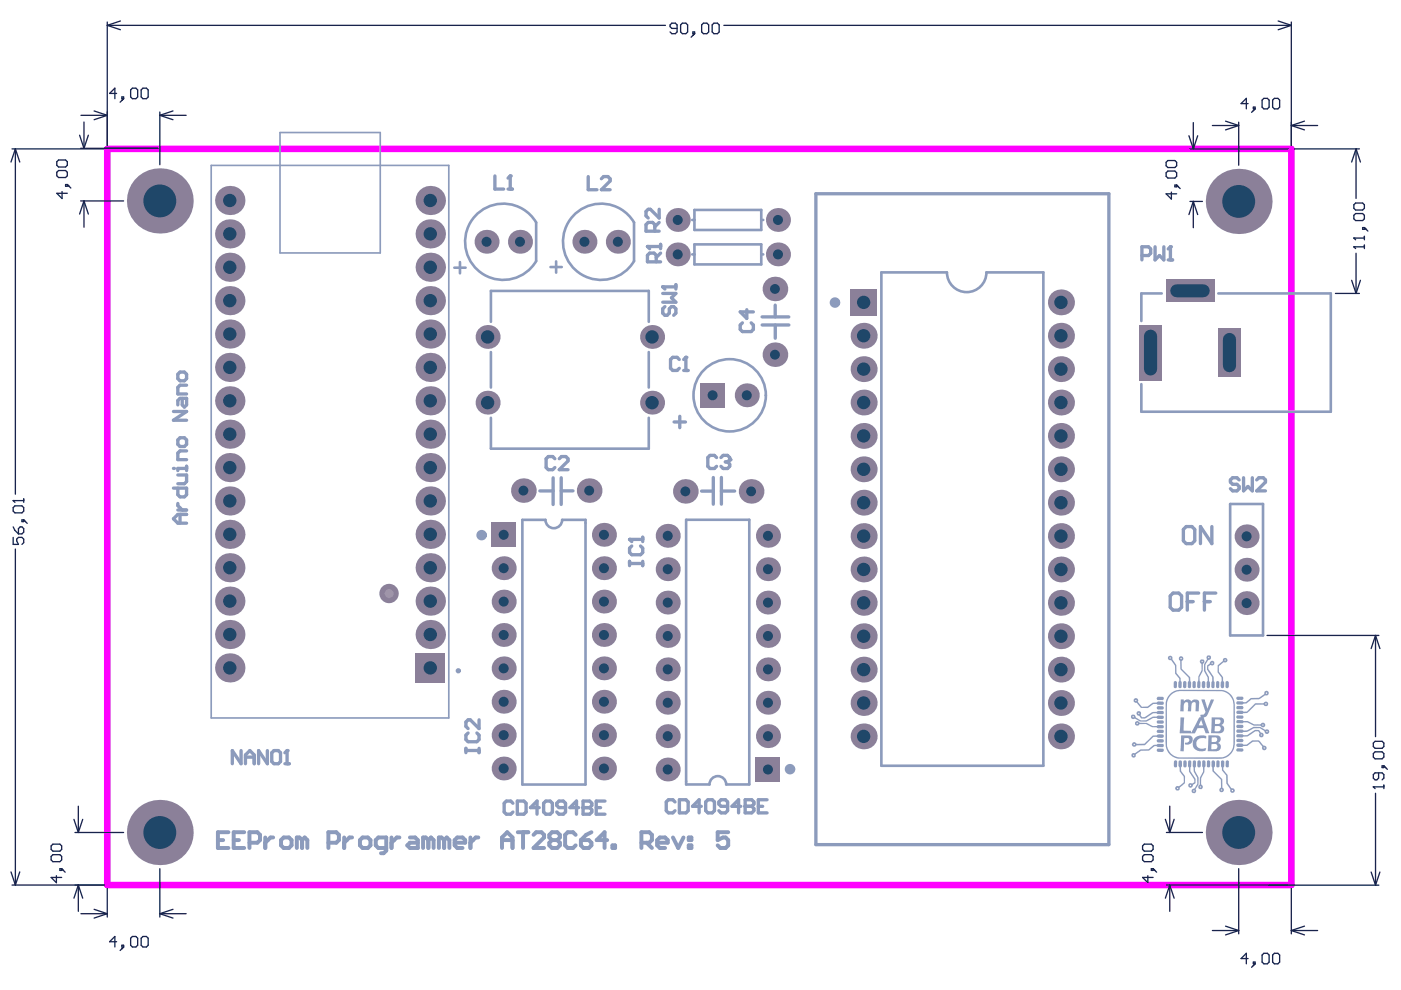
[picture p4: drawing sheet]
<svg xmlns="http://www.w3.org/2000/svg" width="297mm" height="210mm" viewBox="0 0 297 210" stroke-linecap="round" stroke-linejoin="round" font-family="sans-serif">
<g fill="#8b8099">
<circle cx="82.5" cy="125.8" r="2.05"/>
<circle cx="33.9" cy="176.5" r="6.9"/>
</g>
<circle cx="33.9" cy="176.5" r="3.5" fill="#1f4769"/>
<circle cx="48.7" cy="141.6" r="3.1" fill="#8b8099"/>
<circle cx="48.7" cy="141.6" r="1.42" fill="#1f4769"/>
<circle cx="48.7" cy="134.5" r="3.1" fill="#8b8099"/>
<circle cx="48.7" cy="134.5" r="1.42" fill="#1f4769"/>
<circle cx="48.7" cy="127.5" r="3.1" fill="#8b8099"/>
<circle cx="48.7" cy="127.5" r="1.42" fill="#1f4769"/>
<circle cx="48.7" cy="120.4" r="3.1" fill="#8b8099"/>
<circle cx="48.7" cy="120.4" r="1.42" fill="#1f4769"/>
<circle cx="48.7" cy="113.3" r="3.1" fill="#8b8099"/>
<circle cx="48.7" cy="113.3" r="1.42" fill="#1f4769"/>
<circle cx="91.2" cy="134.5" r="3.1" fill="#8b8099"/>
<circle cx="91.2" cy="134.5" r="1.42" fill="#1f4769"/>
<circle cx="91.2" cy="120.4" r="3.1" fill="#8b8099"/>
<circle cx="91.2" cy="120.4" r="1.42" fill="#1f4769"/>
<circle cx="91.2" cy="127.5" r="3.1" fill="#8b8099"/>
<circle cx="91.2" cy="127.5" r="1.42" fill="#1f4769"/>
<path d="M88.1 138.5h6.2v6.2h-6.2z" fill-rule="evenodd" fill="#8b8099"/>
<circle cx="91.2" cy="141.6" r="1.42" fill="#1f4769"/>
<circle cx="91.2" cy="113.3" r="3.1" fill="#8b8099"/>
<circle cx="91.2" cy="113.3" r="1.42" fill="#1f4769"/>
<circle cx="106.8" cy="134.6" r="2.54" fill="#8b8099"/>
<circle cx="106.8" cy="134.6" r="1.06" fill="#1f4769"/>
<circle cx="106.8" cy="141.7" r="2.54" fill="#8b8099"/>
<circle cx="106.8" cy="141.7" r="1.06" fill="#1f4769"/>
<circle cx="106.8" cy="148.8" r="2.54" fill="#8b8099"/>
<circle cx="106.8" cy="148.8" r="1.06" fill="#1f4769"/>
<circle cx="106.8" cy="155.9" r="2.54" fill="#8b8099"/>
<circle cx="106.8" cy="155.9" r="1.06" fill="#1f4769"/>
<circle cx="106.8" cy="120.5" r="2.54" fill="#8b8099"/>
<circle cx="106.8" cy="120.5" r="1.06" fill="#1f4769"/>
<circle cx="106.8" cy="127.5" r="2.54" fill="#8b8099"/>
<circle cx="106.8" cy="127.5" r="1.06" fill="#1f4769"/>
<circle cx="106.8" cy="162.9" r="2.54" fill="#8b8099"/>
<circle cx="106.8" cy="162.9" r="1.06" fill="#1f4769"/>
<path d="M104.2 110.8h5.1v5.1h-5.1z" fill-rule="evenodd" fill="#8b8099"/>
<circle cx="106.8" cy="113.4" r="1.06" fill="#1f4769"/>
<circle cx="128" cy="148.8" r="2.54" fill="#8b8099"/>
<circle cx="128" cy="148.8" r="1.06" fill="#1f4769"/>
<circle cx="128" cy="141.7" r="2.54" fill="#8b8099"/>
<circle cx="128" cy="141.7" r="1.06" fill="#1f4769"/>
<circle cx="128" cy="134.6" r="2.54" fill="#8b8099"/>
<circle cx="128" cy="134.6" r="1.06" fill="#1f4769"/>
<circle cx="128" cy="127.5" r="2.54" fill="#8b8099"/>
<circle cx="128" cy="127.5" r="1.06" fill="#1f4769"/>
<circle cx="128" cy="155.9" r="2.54" fill="#8b8099"/>
<circle cx="128" cy="155.9" r="1.06" fill="#1f4769"/>
<circle cx="128" cy="162.9" r="2.54" fill="#8b8099"/>
<circle cx="128" cy="162.9" r="1.06" fill="#1f4769"/>
<circle cx="128" cy="120.5" r="2.54" fill="#8b8099"/>
<circle cx="128" cy="120.5" r="1.06" fill="#1f4769"/>
<circle cx="128" cy="113.4" r="2.54" fill="#8b8099"/>
<circle cx="128" cy="113.4" r="1.06" fill="#1f4769"/>
<circle cx="141.6" cy="141.9" r="2.54" fill="#8b8099"/>
<circle cx="141.6" cy="141.9" r="1.06" fill="#1f4769"/>
<circle cx="141.6" cy="163.2" r="2.54" fill="#8b8099"/>
<circle cx="141.6" cy="163.2" r="1.06" fill="#1f4769"/>
<circle cx="141.6" cy="156.1" r="2.54" fill="#8b8099"/>
<circle cx="141.6" cy="156.1" r="1.06" fill="#1f4769"/>
<circle cx="141.6" cy="149" r="2.54" fill="#8b8099"/>
<circle cx="141.6" cy="149" r="1.06" fill="#1f4769"/>
<circle cx="33.9" cy="42.6" r="6.9" fill="#8b8099"/>
<circle cx="33.9" cy="42.6" r="3.5" fill="#1f4769"/>
<circle cx="48.7" cy="106.2" r="3.1" fill="#8b8099"/>
<circle cx="48.7" cy="106.2" r="1.42" fill="#1f4769"/>
<circle cx="48.7" cy="99.1" r="3.1" fill="#8b8099"/>
<circle cx="48.7" cy="99.1" r="1.42" fill="#1f4769"/>
<circle cx="48.7" cy="92.1" r="3.1" fill="#8b8099"/>
<circle cx="48.7" cy="92.1" r="1.42" fill="#1f4769"/>
<circle cx="48.7" cy="42.5" r="3.1" fill="#8b8099"/>
<circle cx="48.7" cy="42.5" r="1.42" fill="#1f4769"/>
<circle cx="48.7" cy="56.7" r="3.1" fill="#8b8099"/>
<circle cx="48.7" cy="56.7" r="1.42" fill="#1f4769"/>
<circle cx="48.7" cy="63.7" r="3.1" fill="#8b8099"/>
<circle cx="48.7" cy="63.7" r="1.42" fill="#1f4769"/>
<circle cx="48.7" cy="70.8" r="3.1" fill="#8b8099"/>
<circle cx="48.7" cy="70.8" r="1.42" fill="#1f4769"/>
<circle cx="48.7" cy="77.9" r="3.1" fill="#8b8099"/>
<circle cx="48.7" cy="77.9" r="1.42" fill="#1f4769"/>
<circle cx="48.7" cy="85" r="3.1" fill="#8b8099"/>
<circle cx="48.7" cy="85" r="1.42" fill="#1f4769"/>
<circle cx="48.7" cy="49.6" r="3.1" fill="#8b8099"/>
<circle cx="48.7" cy="49.6" r="1.42" fill="#1f4769"/>
<circle cx="91.2" cy="106.2" r="3.1" fill="#8b8099"/>
<circle cx="91.2" cy="106.2" r="1.42" fill="#1f4769"/>
<circle cx="91.2" cy="99.1" r="3.1" fill="#8b8099"/>
<circle cx="91.2" cy="99.1" r="1.42" fill="#1f4769"/>
<circle cx="91.2" cy="92.1" r="3.1" fill="#8b8099"/>
<circle cx="91.2" cy="92.1" r="1.42" fill="#1f4769"/>
<circle cx="91.2" cy="49.6" r="3.1" fill="#8b8099"/>
<circle cx="91.2" cy="49.6" r="1.42" fill="#1f4769"/>
<circle cx="91.2" cy="42.5" r="3.1" fill="#8b8099"/>
<circle cx="91.2" cy="42.5" r="1.42" fill="#1f4769"/>
<circle cx="91.2" cy="77.9" r="3.1" fill="#8b8099"/>
<circle cx="91.2" cy="77.9" r="1.42" fill="#1f4769"/>
<circle cx="91.2" cy="70.8" r="3.1" fill="#8b8099"/>
<circle cx="91.2" cy="70.8" r="1.42" fill="#1f4769"/>
<circle cx="91.2" cy="63.7" r="3.1" fill="#8b8099"/>
<circle cx="91.2" cy="63.7" r="1.42" fill="#1f4769"/>
<circle cx="91.2" cy="56.7" r="3.1" fill="#8b8099"/>
<circle cx="91.2" cy="56.7" r="1.42" fill="#1f4769"/>
<circle cx="91.2" cy="85" r="3.1" fill="#8b8099"/>
<circle cx="91.2" cy="85" r="1.42" fill="#1f4769"/>
<circle cx="103.2" cy="51.3" r="2.54" fill="#8b8099"/>
<circle cx="103.2" cy="51.3" r="1.06" fill="#1f4769"/>
<circle cx="103.4" cy="71.4" r="2.54" fill="#8b8099"/>
<circle cx="103.4" cy="71.4" r="1.42" fill="#1f4769"/>
<circle cx="103.4" cy="85.4" r="2.54" fill="#8b8099"/>
<circle cx="103.4" cy="85.4" r="1.42" fill="#1f4769"/>
<circle cx="110.2" cy="51.3" r="2.54" fill="#8b8099"/>
<circle cx="110.2" cy="51.3" r="1.06" fill="#1f4769"/>
<circle cx="111" cy="104" r="2.61" fill="#8b8099"/>
<circle cx="111" cy="104" r="1.05" fill="#1f4769"/>
<circle cx="123.9" cy="51.3" r="2.54" fill="#8b8099"/>
<circle cx="123.9" cy="51.3" r="1.06" fill="#1f4769"/>
<circle cx="124.9" cy="104" r="2.61" fill="#8b8099"/>
<circle cx="124.9" cy="104" r="1.05" fill="#1f4769"/>
<circle cx="131" cy="51.3" r="2.54" fill="#8b8099"/>
<circle cx="131" cy="51.3" r="1.06" fill="#1f4769"/>
<circle cx="138.3" cy="71.4" r="2.54" fill="#8b8099"/>
<circle cx="138.3" cy="71.4" r="1.42" fill="#1f4769"/>
<circle cx="138.3" cy="85.4" r="2.54" fill="#8b8099"/>
<circle cx="138.3" cy="85.4" r="1.42" fill="#1f4769"/>
<circle cx="141.6" cy="120.7" r="2.54" fill="#8b8099"/>
<circle cx="141.6" cy="120.7" r="1.06" fill="#1f4769"/>
<circle cx="141.6" cy="127.8" r="2.54" fill="#8b8099"/>
<circle cx="141.6" cy="127.8" r="1.06" fill="#1f4769"/>
<circle cx="141.6" cy="134.8" r="2.54" fill="#8b8099"/>
<circle cx="141.6" cy="134.8" r="1.06" fill="#1f4769"/>
<circle cx="141.6" cy="113.6" r="2.54" fill="#8b8099"/>
<circle cx="141.6" cy="113.6" r="1.06" fill="#1f4769"/>
<path d="M160.3 160.6h5.1v5.1h-5.1z" fill-rule="evenodd" fill="#8b8099"/>
<circle cx="162.8" cy="163.2" r="1.06" fill="#1f4769"/>
<circle cx="162.8" cy="127.8" r="2.54" fill="#8b8099"/>
<circle cx="162.8" cy="127.8" r="1.06" fill="#1f4769"/>
<circle cx="162.8" cy="120.7" r="2.54" fill="#8b8099"/>
<circle cx="162.8" cy="120.7" r="1.06" fill="#1f4769"/>
<circle cx="162.8" cy="156.1" r="2.54" fill="#8b8099"/>
<circle cx="162.8" cy="156.1" r="1.06" fill="#1f4769"/>
<circle cx="162.8" cy="134.8" r="2.54" fill="#8b8099"/>
<circle cx="162.8" cy="134.8" r="1.06" fill="#1f4769"/>
<circle cx="162.8" cy="141.9" r="2.54" fill="#8b8099"/>
<circle cx="162.8" cy="141.9" r="1.06" fill="#1f4769"/>
<circle cx="162.8" cy="149" r="2.54" fill="#8b8099"/>
<circle cx="162.8" cy="149" r="1.06" fill="#1f4769"/>
<circle cx="162.8" cy="113.6" r="2.54" fill="#8b8099"/>
<circle cx="162.8" cy="113.6" r="1.06" fill="#1f4769"/>
<circle cx="183.1" cy="120.7" r="2.75" fill="#8b8099"/>
<circle cx="183.1" cy="120.7" r="1.42" fill="#1f4769"/>
<circle cx="183.1" cy="127.8" r="2.75" fill="#8b8099"/>
<circle cx="183.1" cy="127.8" r="1.42" fill="#1f4769"/>
<circle cx="183.1" cy="142" r="2.75" fill="#8b8099"/>
<circle cx="183.1" cy="142" r="1.42" fill="#1f4769"/>
<circle cx="183.1" cy="134.9" r="2.75" fill="#8b8099"/>
<circle cx="183.1" cy="134.9" r="1.42" fill="#1f4769"/>
<circle cx="183.1" cy="149.1" r="2.75" fill="#8b8099"/>
<circle cx="183.1" cy="149.1" r="1.42" fill="#1f4769"/>
<circle cx="183.1" cy="156.1" r="2.75" fill="#8b8099"/>
<circle cx="183.1" cy="156.1" r="1.42" fill="#1f4769"/>
<circle cx="183.1" cy="113.7" r="2.75" fill="#8b8099"/>
<circle cx="183.1" cy="113.7" r="1.42" fill="#1f4769"/>
<circle cx="224.9" cy="156.1" r="2.75" fill="#8b8099"/>
<circle cx="224.9" cy="156.1" r="1.42" fill="#1f4769"/>
<circle cx="224.9" cy="149.1" r="2.75" fill="#8b8099"/>
<circle cx="224.9" cy="149.1" r="1.42" fill="#1f4769"/>
<circle cx="224.9" cy="142" r="2.75" fill="#8b8099"/>
<circle cx="224.9" cy="142" r="1.42" fill="#1f4769"/>
<circle cx="224.9" cy="134.9" r="2.75" fill="#8b8099"/>
<circle cx="224.9" cy="134.9" r="1.42" fill="#1f4769"/>
<circle cx="224.9" cy="127.8" r="2.75" fill="#8b8099"/>
<circle cx="224.9" cy="127.8" r="1.42" fill="#1f4769"/>
<circle cx="224.9" cy="120.7" r="2.75" fill="#8b8099"/>
<circle cx="224.9" cy="120.7" r="1.42" fill="#1f4769"/>
<circle cx="224.9" cy="113.7" r="2.75" fill="#8b8099"/>
<circle cx="224.9" cy="113.7" r="1.42" fill="#1f4769"/>
<circle cx="262.6" cy="176.5" r="6.9" fill="#8b8099"/>
<circle cx="262.6" cy="176.5" r="3.5" fill="#1f4769"/>
<circle cx="264.3" cy="113.7" r="2.54" fill="#8b8099"/>
<circle cx="264.3" cy="113.7" r="1.06" fill="#1f4769"/>
<circle cx="264.3" cy="127.9" r="2.54" fill="#8b8099"/>
<circle cx="264.3" cy="127.9" r="1.06" fill="#1f4769"/>
<circle cx="264.3" cy="120.8" r="2.54" fill="#8b8099"/>
<circle cx="264.3" cy="120.8" r="1.06" fill="#1f4769"/>
<circle cx="143.7" cy="53.9" r="2.54" fill="#8b8099"/>
<circle cx="143.7" cy="53.9" r="1.06" fill="#1f4769"/>
<circle cx="143.7" cy="46.6" r="2.54" fill="#8b8099"/>
<circle cx="143.7" cy="46.6" r="1.06" fill="#1f4769"/>
<circle cx="145.3" cy="104.2" r="2.61" fill="#8b8099"/>
<circle cx="145.3" cy="104.2" r="1.05" fill="#1f4769"/>
<path d="M148.5 81.3h5.1v5.1h-5.1z" fill-rule="evenodd" fill="#8b8099"/>
<circle cx="151.1" cy="83.8" r="1.06" fill="#1f4769"/>
<circle cx="158.3" cy="83.8" r="2.54" fill="#8b8099"/>
<circle cx="158.3" cy="83.8" r="1.06" fill="#1f4769"/>
<circle cx="159.3" cy="104.2" r="2.61" fill="#8b8099"/>
<circle cx="159.3" cy="104.2" r="1.05" fill="#1f4769"/>
<circle cx="164.3" cy="75.2" r="2.61" fill="#8b8099"/>
<circle cx="164.3" cy="75.2" r="1.05" fill="#1f4769"/>
<circle cx="164.3" cy="61.3" r="2.61" fill="#8b8099"/>
<circle cx="164.3" cy="61.3" r="1.05" fill="#1f4769"/>
<circle cx="164.9" cy="53.9" r="2.54" fill="#8b8099"/>
<circle cx="164.9" cy="53.9" r="1.06" fill="#1f4769"/>
<circle cx="164.9" cy="46.6" r="2.54" fill="#8b8099"/>
<circle cx="164.9" cy="46.6" r="1.06" fill="#1f4769"/>
<circle cx="183.1" cy="106.6" r="2.75" fill="#8b8099"/>
<circle cx="183.1" cy="106.6" r="1.42" fill="#1f4769"/>
<path d="M180.3 61.3h5.6v5.6h-5.6z" fill-rule="evenodd" fill="#8b8099"/>
<circle cx="183.1" cy="64.1" r="1.42" fill="#1f4769"/>
<circle cx="183.1" cy="78.3" r="2.75" fill="#8b8099"/>
<circle cx="183.1" cy="78.3" r="1.42" fill="#1f4769"/>
<circle cx="183.1" cy="85.3" r="2.75" fill="#8b8099"/>
<circle cx="183.1" cy="85.3" r="1.42" fill="#1f4769"/>
<circle cx="183.1" cy="92.4" r="2.75" fill="#8b8099"/>
<circle cx="183.1" cy="92.4" r="1.42" fill="#1f4769"/>
<circle cx="183.1" cy="71.2" r="2.75" fill="#8b8099"/>
<circle cx="183.1" cy="71.2" r="1.42" fill="#1f4769"/>
<circle cx="183.1" cy="99.5" r="2.75" fill="#8b8099"/>
<circle cx="183.1" cy="99.5" r="1.42" fill="#1f4769"/>
<circle cx="224.9" cy="106.6" r="2.75" fill="#8b8099"/>
<circle cx="224.9" cy="106.6" r="1.42" fill="#1f4769"/>
<circle cx="224.9" cy="92.4" r="2.75" fill="#8b8099"/>
<circle cx="224.9" cy="92.4" r="1.42" fill="#1f4769"/>
<circle cx="224.9" cy="99.5" r="2.75" fill="#8b8099"/>
<circle cx="224.9" cy="99.5" r="1.42" fill="#1f4769"/>
<circle cx="224.9" cy="64.1" r="2.75" fill="#8b8099"/>
<circle cx="224.9" cy="64.1" r="1.42" fill="#1f4769"/>
<circle cx="224.9" cy="85.3" r="2.75" fill="#8b8099"/>
<circle cx="224.9" cy="85.3" r="1.42" fill="#1f4769"/>
<circle cx="224.9" cy="78.3" r="2.75" fill="#8b8099"/>
<circle cx="224.9" cy="78.3" r="1.42" fill="#1f4769"/>
<circle cx="224.9" cy="71.2" r="2.75" fill="#8b8099"/>
<circle cx="224.9" cy="71.2" r="1.42" fill="#1f4769"/>
<path d="M241.6 68.9h4.7v11.7h-4.7z" fill-rule="evenodd" fill="#8b8099"/>
<path d="M243.9 71.3v6.9" fill="none" stroke="#1f4769" stroke-width="2.8"/>
<path d="M247.1 59.3h10.4v4.7h-10.4z" fill-rule="evenodd" fill="#8b8099"/>
<path d="M249.5 61.7h5.6" fill="none" stroke="#1f4769" stroke-width="2.8"/>
<path d="M258.3 69.6h4.8v10.3h-4.8z" fill-rule="evenodd" fill="#8b8099"/>
<path d="M260.7 72v5.5" fill="none" stroke="#1f4769" stroke-width="2.8"/>
<circle cx="262.6" cy="42.7" r="6.9" fill="#8b8099"/>
<circle cx="262.6" cy="42.7" r="3.5" fill="#1f4769"/>
<path d="M22.7 31.6h251.1v156.1h-251.1z" fill="none" stroke="#f0f" stroke-width="1.4"/>
<circle cx="82.5" cy="125.8" r=".99" fill="#a6968d"/>
<g fill="none" stroke="#18234c" stroke-width=".28">
<path d="M22.7 4.7v26.2M22.7 5.4l2.8 .9M22.7 5.4h118.4M24.7 19.8h-1.5l1.2-1.1v2.2M25.5 4.4l-2.8 1M27.7 19.1l.4-.4h.7l.4 .4v1.5l-.4 .3h-.7l-.4-.3zM29.9 19.1l.4-.4h.7l.4 .4v1.5l-.4 .3h-.7l-.4-.3zM143.6 6h-1.2l-.3-.3v-.4l.3-.4h.8l.4 .4v1.5l-.4 .3h-.8l-.3-.3M144.7 4.9h.7l.4 .4v1.5l-.4 .3h-.7l-.4-.3v-1.5zM146.9 6.8h.4v.3h-.4zM147.3 7.1l-.8 .8M148.8 5.3l.3-.4h.8l.4 .4v1.5l-.4 .3h-.8l-.3-.3z"/>
<path d="M151 5.3l.4-.4h.7l.4 .4v1.5l-.4 .3h-.7l-.4-.3zM153.5 5.4h120.3M271 4.4l2.8 1M273.8 4.7v26.2M273.8 5.4l-2.8 .9M2.6 31.6h19.4M3.3 31.6l.9 2.8M3.3 31.6l-1 2.8M3.3 31.6v73.2M12 34.3l.4-.4h1.5l.4 .4v.7l-.4 .4h-1.5l-.4-.4zM12 36.5l.4-.3h1.5l.4 .3v.8l-.4 .3h-1.5l-.4-.3zM13.9 39.1h.4v.4h-.4z"/>
<path d="M14.3 39.1l.7 .8M16.9 28.7l.9 2.7M17.1 31.4h16.4M17.2 24.5h5.5M17.8 25.9v5.5M18.7 28.7l-.9 2.7M20 23.5l2.7 1M22.7 24.5l-2.7 .9M25.8 20.6h.4v.3h-.4zM26.2 20.9l-.7 .8M33.9 23.7v11.2M33.9 24.5l2.8 .9"/>
<path d="M33.9 24.5h5.6M36.7 23.5l-2.8 1M247.2 34.4l.4-.4h1.5l.4 .4v.8l-.4 .3h-1.5l-.4-.3zM247.2 36.6l.4-.3h1.5l.4 .3v.8l-.4 .4h-1.5l-.4-.4zM249.1 39.2h.4v.4h-.4zM249.5 39.2l.7 .8M252.1 28.8l.9 2.8M252.3 31.6h20.8M253 26v5.6M253.9 28.8l-.9 2.8M257 26.6h5.6M259.8 25.7l2.8 .9"/>
<path d="M262.6 25.9v9.1M262.6 26.6l-2.8 .9M264.6 22h-1.5l1.1-1.1v2.2M265.7 22.7h.4v.4h-.4zM266.1 23.1l-.7 .7M268 20.9h.7l.4 .3v1.5l-.4 .4h-.7l-.4-.4v-1.5zM269.8 21.2l.4-.3h.7l.4 .3v1.5l-.4 .4h-.7l-.4-.4zM273.8 26.6l2.8 .9M273.8 26.6h5.6M274.5 31.6h13.7M276.6 25.7l-2.8 .9M287.5 31.6l.9 2.8"/>
<path d="M287.5 31.6l-.9 2.8M287.5 31.6v10.5M13.2 40.6v1.5l-1.2-1.1h2.3M17.1 42.6h9.1M17.8 42.6l.9 2.8M17.8 42.6l-.9 2.8M17.8 42.6v5.6M248.4 40.7v1.5l-1.2-1.1h2.3M252.3 42.7h2.6M253 42.7l.9 2.8M253 42.7l-.9 2.8M253 42.7v5.6"/>
<path d="M286.6 59.4l.9 2.8M287 52.3h.1M287 50.5h.1M287 43.4l.4-.4h1.5l.4 .4v.8l-.4 .3h-1.5l-.4-.3zM287 45.6l.4-.3h1.5l.4 .3v.8l-.4 .4h-1.5l-.4-.4zM287 52.3h2.3M287 52.3l.4 .4M287 50.5h2.3M287 50.5l.4 .3M287.5 53.7v8.5M288.4 59.4l-.9 2.8M288.9 48.2h.4v.4h-.4z"/>
<path d="M289.3 50.1v.7M289.3 52v.7M289.3 48.2l.7 .8M283.1 62.2h5.1M2.8 106.1h.1M2.8 107.6l.4-.3h1.5l.3 .3v.8l-.3 .3h-1.5l-.4-.3zM2.8 113.9v1.5h1.1l-.4-.7v-.4l.4-.4h.8l.3 .4v.8l-.3 .3M2.8 111.7l.4 .8 .7 .7M2.8 106.1h2.2M2.8 106.1l.4 .4M3.3 116.4v71.3M3.9 112.1l.4-.4h.4l.3 .4v.7l-.3 .4h-.8z"/>
<path d="M4.7 110.2h.3v.4h-.3zM5 105.8v.7M5 110.2l.8 .8M268.6 134.7h23.7M291.6 134.7l1 2.8M291.6 134.7l-.9 2.8M291.6 134.7v21.5M291.2 159.8l.3-.4h1.5l.4 .4v.7l-.4 .4h-1.5l-.3-.4zM291.5 157.2h1.5l.4 .3v.8l-.4 .4h-1.5l-.3-.4v-.8zM10.8 179.4l.4-.4h1.5l.4 .4v.7l-.4 .4h-1.5l-.4-.4zM15.7 173.7l.9 2.8M15.9 176.5h10.3"/>
<path d="M16.6 170.9v5.6M17.5 173.7l-.9 2.8M242.6 179h1.5l.4 .3v.8l-.4 .4h-1.5l-.4-.4v-.8zM247.1 173.7l.9 2.8M247.3 176.5h7.6M248 170.9v5.6M248.9 173.7l-.9 2.8M291.2 166.8h.1M291.2 166.8h2.2M291.2 166.8l.3 .4M291.6 168.2v19.5M292.3 163.9v1.1l-.4 .3h-.4l-.3-.3v-.8l.3-.3h1.5l.4 .3v.8l-.4 .3"/>
<path d="M293 162.4h.4v.3h-.4zM293.4 166.5v.7M293.4 162.4l.7 .7M2.3 184.9l1 2.8M2.6 187.7h19.4M4.2 184.9l-.9 2.8M10.8 181.6l.4-.4h1.5l.4 .4v.7l-.4 .4h-1.5l-.4-.4zM12 185.7v1.5l-1.2-1.2h2.3M12.7 184.2h.4v.4h-.4zM13.1 184.2l.7 .7M16.6 187.7l.9 2.7M16.6 187.7l-.9 2.7"/>
<path d="M16.6 187.7v5.5M17.2 193.7h5.5M20 192.8l2.7 .9M22.7 193.7l-2.7 1M22.7 188.4v6M24.7 199.7h-1.5l1.2-1.1v2.2M27.7 198.9l.4-.3h.7l.4 .3v1.5l-.4 .4h-.7l-.4-.4zM29.9 198.9l.4-.3h.7l.4 .3v1.5l-.4 .4h-.7l-.4-.4zM33.9 193.7l2.8 1M33.9 193.7h5.6M33.9 184.2v10.2M36.7 192.8l-2.8 .9"/>
<path d="M242.6 181.2h1.5l.4 .4v.7l-.4 .4h-1.5l-.4-.4v-.7zM243.4 185.7v1.4l-1.2-1.1h2.3M244.1 184.2h.4v.3h-.4zM244.5 184.2l.7 .7M247.3 187.7h25.8M248 187.7l.9 2.7M248 187.7l-.9 2.7M248 187.7v5.5M257 197.3h5.6M259.8 196.4l2.8 .9M262.6 197.3l-2.8 .9M262.6 184.2v13.8"/>
<path d="M269 187.7h23.3M273.8 197.3l2.8 .9M273.8 197.3h5.6M273.8 188.4v9.6M276.6 196.4l-2.8 .9M290.7 184.9l.9 2.8M292.6 184.9l-1 2.8M25.8 200.4h.4v.4h-.4zM26.2 200.8l-.7 .7M264.6 203.2h-1.5l1.1-1.1v2.3M265.7 204h.4v.4h-.4zM266.1 204.4l-.7 .7"/>
<path d="M268 202.1h.7l.4 .4v1.5l-.4 .4h-.7l-.4-.4v-1.5zM269.8 202.5l.4-.4h.7l.4 .4v1.5l-.4 .4h-.7l-.4-.4z"/>
</g>
<g fill="#8c9bbc">
<path d="M259.8 144.6l.1-.1a.45 .45 0 0 1 .6 .1 .45 .45 0 0 1 0 .5v.4a.37 .37 0 0 1-.3 .4 .37 .37 0 0 1-.4-.4z"/>
<path d="M262.1 156.8l.3-.1h.7a.37 .37 0 0 1 .5 .2 .37 .37 0 0 1-.3 .5l-1-.1-.2-.2z"/>
<path d="M250.4 155.9h2a1.07 1.07 0 0 1 .3 1.5 1.07 1.07 0 0 1-1.4 .4l-.1-.2a.91 .91 0 0 0 .9-.9l-.2-.2-.8 .1-.1 2.6-.7 .1z"/>
<path d="M262.1 158.8l.3-.1h1a.36 .36 0 0 1 .2 .5 .36 .36 0 0 1-.4 .2l-.9-.1-.2-.2z"/>
<path d="M257.9 161.4l.3-.2 .4 .2v1.1l-.2 .2-.5-.1z"/>
<path d="M245.4 152.8l1.1-.1 .2 .1v.5l-.3 .1h-.9l-.3-.3z"/>
<path d="M250.4 148.3h.6v.3a.95 .95 0 0 1 1.5 0l.7-.3h.6a.73 .73 0 0 1 .4 1l-.1 1.5h-.6v-1.6l-.2-.3a.68 .68 0 0 0-.7 .8l-.1 1.1h-.6v-1.7a.61 .61 0 0 0-.7 0 .61 .61 0 0 0-.2 .7v1h-.8z"/>
<path d="M245.4 158.8l1.2-.1 .1 .5-.3 .2h-.9l-.2-.3z"/>
<path d="M251 161.3h.5l.1 1.2a.39 .39 0 0 1-.5 .2 .39 .39 0 0 1-.2-.6z"/>
<path d="M254 161.3l.3-.1 .2 .2 .1 1.1-.1 .2-.6-.1a1.47 1.47 0 0 1 .1-1.3z"/>
<path d="M262.1 149.8l.3-.1h.8a.36 .36 0 0 1 .4 .3 .36 .36 0 0 1-.3 .4h-1l-.2-.2z"/>
<path d="M256 161.3l.2-.1 .4 .3v1l-.2 .2h-.4l-.1-.2z"/>
<path d="M262.3 151.7h1.2l.1 .2v.3l-.3 .2h-1l-.2-.2z"/>
<path d="M257.9 144.5l.3-.1 .3 .1v1.2a.34 .34 0 0 1-.6 .1z"/>
<path d="M253.4 156.4l1-.5h.9l.5 .2-.1 .5h-1.3l-.6 .4-.2 .4 .1 .7 .4 .5 .5 .1 1.1-.1a.53 .53 0 0 1-.7 .7l-1.2-.2a1.64 1.64 0 0 1-.9-1.2l.1-.9z"/>
<path d="M260 161.3l.3-.1 .3 .2-.1 1.1-.2 .2h-.3l-.2-.3z"/>
<path d="M245.4 149.8l1.1-.1 .2 .2a.53 .53 0 0 1-.2 .5 .53 .53 0 0 1-.6 0l-.6-.1-.1-.2z"/>
<path d="M245.4 154.8l1.2-.1 .1 .6-.2 .1h-1.1l-.2-.3z"/>
<path d="M245.3 156.8h1.3l.1 .5-.3 .1h-.9l-.3-.4z"/>
<path d="M250.8 144.6l.4-.2 .3 .1v1.2a.37 .37 0 0 1-.4 .2 .37 .37 0 0 1-.3-.3z"/>
<path d="M248.9 144.6l.3-.2 .3 .2v1.1l-.1 .2a.35 .35 0 0 1-.6-.3z"/>
<path d="M249 161.3l.2-.1 .4 .3-.2 1.2h-.4l-.1-.3v-1z"/>
<path d="M245.4 147.8l1.2-.1 .1 .6-.3 .2-1-.1-.2-.3z"/>
<path d="M262.1 147.9l.5-.2 .9 .1a.39 .39 0 0 1 .1 .4 .39 .39 0 0 1-.5 .2h-.8l-.2-.2z"/>
<path d="M262.3 153.7h1.2a.38 .38 0 0 1 .1 .4 .38 .38 0 0 1-.3 .3h-1l-.2-.3z"/>
<path d="M253 144.5l.2-.1 .3 .3v1l-.3 .2-.4-.3v-1z"/>
<path d="M254.9 144.5l.4-.1 .3 .4-.1 .9-.3 .2-.4-.4z"/>
<path d="M250.1 139.3a.51 .51 0 0 1 .7 .1 .51 .51 0 0 1-.3 .8l.1 1.6 1.2 1.2a1.46 1.46 0 0 1 .6 1.5l.1 1.2a.37 .37 0 0 1-.4 .2 .37 .37 0 0 1-.3-.3v-.1a1.42 1.42 0 0 1 .3-1.3l-.1-.5-1.7-1.8-.1-1.8a.5 .5 0 0 1-.1-.8zM250.3 139.6v.1h.3l-.1-.2z"/>
<path d="M262.1 157.8l.3-.2 1 .1 .3 .2h.6l1.2-.9h1.3l1.1 1.1a.52 .52 0 0 1 .6 .4 .52 .52 0 0 1-.5 .6l-.4-.3v-.6l-.9-1a2.34 2.34 0 0 0-1.8 .6l-.4 .4-2 .2-.4-.2zM267.9 158.5l.1 .2 .2-.1-.1-.1z"/>
<path d="M240.7 153.1l.5-.2 .5 .3 1.5 .1 .3 .2a1.59 1.59 0 0 0 2 .2h1l.2 .2v.4l-.2 .1h-1l-.3-.2h-1l-1.3-.7h-1.3l-.2 .3h-.5l-.2-.2zM241 153.3l.1 .2 .2-.2-.2-.1z"/>
<path d="M252 161.3l.3-.1 .3 .3-.2 2 1.1 1.6v.9a1.05 1.05 0 0 0-.8 .9 .51 .51 0 0 1-.6 0 .51 .51 0 0 1-.1-.6 .56 .56 0 0 1 .7-.2l.5-.2v-.6l-1.1-1.7v-.8l-.2-.4zM252.3 166.5v.1h.2v-.2z"/>
<path d="M256.9 152.2l2.1-.1a.85 .85 0 0 1 .5 .8 .85 .85 0 0 1-.5 .8l.1 .1a.9 .9 0 0 1 .4 1 .9 .9 0 0 1-.8 .7l-1.9-.1zM257.6 154l-.1 .9a.89 .89 0 0 0 1.3-.4l-.3-.5zM257.6 152.6v.9h.9l.2-.2 .1-.3-.1-.4z"/>
<path d="M262.3 154.7h1.2l.1 .2a2.65 2.65 0 0 0 1.9-.7l.3-.1a2.53 2.53 0 0 1 2.2 .5l.3 .1a.49 .49 0 0 1 .7 .1 .49 .49 0 0 1-.1 .7 .49 .49 0 0 1-.7-.2l-.2-.4-.9-.5h-1.3l-1.4 .8h-.8l-.4 .2-1-.1-.1-.5zM268.5 155.1l.2 .1v-.2z"/>
<path d="M259.3 139.7a.53 .53 0 0 1 .8-.1 .53 .53 0 0 1 0 .8 .53 .53 0 0 1-.7 0l-1 1v1l.8 1.1 .1 .9 .3 .3-.1 1-.3 .2-.3-.1-.1-.4v-.7l.2-.3v-.8l-.9-1.1 .1-1.4 1.1-.9zM259.6 139.9l.1 .2h.2l-.1-.3z"/>
<path d="M248 147.2a3 3 0 0 1 2.1-1l9 .1 1 .3 1 .8a3.9 3.9 0 0 1 .7 2.4l-.1 8.6a2.98 2.98 0 0 1-1.1 1.8l-.8 .5-.9 .2h-9.2a3.2 3.2 0 0 1-2.2-1.6l-.3-1-.1-1v-8.3l.4-1zM248.1 147.5l-.4 .6-.3 1v9.1a2.95 2.95 0 0 0 2.8 2.4h9l.8-.4 .8-.7 .6-.9 .1-.7v-8.6a2.88 2.88 0 0 0-2.5-2.7l-8.9-.1-1.3 .4z"/>
<path d="M256.9 161.4a.39 .39 0 0 1 .5-.2 .39 .39 0 0 1 .2 .4v.9l-.3 .3 .1 .6 1.7 1.8 .1 1.8a.49 .49 0 0 1 .2 .8 .49 .49 0 0 1-.8 0 .49 .49 0 0 1 .2-.8v-1.7l-1.7-1.8-.2-1zM258.9 167.4l.1 .2 .1-.1z"/>
<path d="M256.2 155.9h2.1a.92 .92 0 0 1 0 1.7l.3 .2a.91 .91 0 0 1-.2 1.4l-.5 .1h-1.8zM256.9 157.8v1.1l.9-.1a.56 .56 0 0 0 .3-.6 .56 .56 0 0 0-.5-.5zM256.9 156.4v.9h.8a.53 .53 0 0 0 .4-.5 .53 .53 0 0 0-.3-.5z"/>
<path d="M255 161.3l.2-.1 .3 .1 .1 1.1-.3 .4v.9l-.6 1.3v1.3a.6 .6 0 0 1 0 1h-.4l-.2-.3v-.4l.3-.3 .1-1.5a2.44 2.44 0 0 0 .4-2.5zM254.4 166.8l.2 .2 .1-.1-.1-.2z"/>
<path d="M240.5 148.2a.5 .5 0 0 1 .7 0l.1 .3-.1 .3 .9 1h.2a1.69 1.69 0 0 0 1.6-.5l.5-.3h.8l.4-.3h1a.41 .41 0 0 1 0 .7l-2.1-.1-1.2 .8h-1.4l-.2-.3a1.7 1.7 0 0 0-1.3-1l-.1-.4zM240.7 148.5l.2 .1v-.2z"/>
<path d="M258.9 161.4a.38 .38 0 0 1 .4-.2 .38 .38 0 0 1 .3 .3v1a1.06 1.06 0 0 0 .4 1.5l.3 .3v1.7l.4 .5a1.11 1.11 0 0 0 1 .8l.1 .2a.5 .5 0 0 1-.4 .6 .5 .5 0 0 1-.6-.3v-.5l-.8-1.1v-1.8l-.9-1.1v-.6l-.2-.2zM261.2 167.5v.3l.2-.1v-.2z"/>
<path d="M254.6 139.9l.6-.1a.63 .63 0 0 1-.2 1.1v1.4l-.7 1.3v.8l.2 .3v1l-.3 .2-.4-.2v-1.1l.3-.4v-.8l.7-1.3-.1-1.3a.54 .54 0 0 1-.1-.9zM254.8 140.1v.3h.2z"/>
<path d="M262.3 150.7h1.1l.2 .2h.8l1.7-1.8h1.7a.56 .56 0 0 1 .6-.4 .56 .56 0 0 1 .5 .4v.4a.57 .57 0 0 1-1-.1h-1.7l-1.9 1.8h-.7l-.3 .2h-1l-.2-.3zM268.2 149.2l.2 .2 .2-.2z"/>
<path d="M256.7 140.2l.2-.1a.51 .51 0 0 1 .5 .7 .51 .51 0 0 1-.8 .2l-.4 .3v.6l1.1 1.7v.8l.2 .3v1l-.1 .2h-.5l-.1-.3 .2-2.1-1.1-1.6v-.8l.6-.3zM256.8 140.6l.2 .2 .2-.2-.2-.1z"/>
<path d="M250 161.3l.3-.1 .3 .3v.9l-.2 .4v.7l.9 1.1-.1 1.4-1.1 1-.1 .5-.6 .1a.54 .54 0 0 1-.1-.8 .54 .54 0 0 1 .7-.1l1-.9v-1.1l-.9-1.2v-.8l-.3-.4zM249.6 167v.3l.2-.1v-.1z"/>
<path d="M256 139h.6l.1 .6-.6 .5-.4 .6a2.6 2.6 0 0 0 .6 2.8l.2 1.9a.38 .38 0 0 1-.3 .5 .38 .38 0 0 1-.4-.5l.2-1.8-.7-1.4v-1.4l.2-.2a1.29 1.29 0 0 0 .3-1.4zM256.2 139.3v.2h.2l-.1-.2z"/>
<path d="M262.1 155.8l.2-.1 2.2 .2 1.5-1.1h.9l.4 .5 .6 .3v.5a.53 .53 0 0 1-.5 .2 .53 .53 0 0 1-.5-.3l.2-.5-.4-.5-.6 .1-1.6 1.1h-.9l-.1 .1h-1.2zM267.3 155.7l.1 .3 .2-.2z"/>
<path d="M240 159.8l.6-.1 1.3-.8h1.6l1.2-1h.6l.2-.2 1.2 .1v.5l-.2 .1h-1.1a.85 .85 0 0 0-1.3 .3l-.5 .5h-1.7l-.3 .2a1.06 1.06 0 0 0-.8 1 .51 .51 0 0 1-.8 .1 .51 .51 0 0 1 0-.7zM240.3 160v.3h.1l.1-.3z"/>
<path d="M262.3 152.7h1.2l.3 .2a2.54 2.54 0 0 1 1.8 .5l.3 .2h1.4a.47 .47 0 0 1 .6-.4 .47 .47 0 0 1 .2 .7 .47 .47 0 0 1-.6 .2l-.3-.2-1.5-.1-.9-.5a1.21 1.21 0 0 0-1.3 0h-1.2l-.2-.1zM267.6 153.7v.1h.3l-.1-.2z"/>
<path d="M239.8 151.7a.53 .53 0 0 1 .6-.2 .53 .53 0 0 1 .4 .6l.8 .5a2.6 2.6 0 0 0 2.5-.5l.3-.1 .8-.1 .4-.2h1a.38 .38 0 0 1 .1 .5 .38 .38 0 0 1-.3 .3l-.9-.1-.3-.2-.9 .1a2.86 2.86 0 0 1-2.8 .6l-.9-.5-.4 .1-.3-.2zM240.1 151.9l.1 .2h.2l-.1-.3z"/>
<path d="M241.1 150.9a.51 .51 0 0 1 .7 0 .51 .51 0 0 1 0 .7l.3 .5 .6-.1 1.7-1 .9-.1 .3-.2h1l.1 .2v.4l-.2 .1-2.1-.2-1.2 .9a1.34 1.34 0 0 1-1.3 .2l-.3-.5-.5-.2-.1-.3zM241.4 151.1l.1 .3 .1-.1z"/>
<path d="M240.1 157.5l.4-.2 .5 .4h1.6l1.8-1.8h.9l.4-.2 1 .1v.5l-.3 .1-1.9-.2-1.8 1.8h-1.7a.53 .53 0 0 1-.6 .3 .53 .53 0 0 1-.4-.5zM240.4 157.7v.3l.2-.1z"/>
<path d="M262.1 148.8l.3-.1 1.8 .2 1-.9h1.7l.5-.4a1.08 1.08 0 0 0 .7-.9l.4-.2 .4 .1 .1 .6-.3 .2a2.49 2.49 0 0 0-1.7 .8l-1.7 .1-1 .8-.6 .1-.4 .2h-1l-.2-.2zM268.4 146.9l.2 .2 .1-.1-.2-.2z"/>
<path d="M250.3 152.1l.8 .1-.2 2.7h1.6l.1 .4 1.6-3.2 .4-.1-.1-.4 .7-.1a.78 .78 0 0 0 .1-1.2l-.6-2a.61 .61 0 0 1 .9 .6l.4 1.3 .8-1.9h.6l-1.3 3.2-.4 .5-.5 .1 1.1 3.4h-.6l-.5-1.1h-1.3l-.7 1.1h-3l-.1-.1zM254.6 152.8l-.4 1h.8l-.3-1z"/>
<path d="M253 161.3h.5l.1 1.2-.3 .3 .1 .7 .7 1.4v1.4l-.2 .5a.61 .61 0 0 0-.3 .8l-.2 .5h-.5l-.2-.2 .1-.5a2 2 0 0 0 1-1.4 2.21 2.21 0 0 0-.4-1.9l-.3-.5v-.9l-.2-.3zM253 167.6l.1 .3 .2-.2z"/>
<path d="M247.8 139.1l.5-.1 .3 .3v.5l.8 1.2v1.7l.6 .6a1.04 1.04 0 0 1 .3 1.1l.3 .4-.1 .9-.1 .2h-.4l-.2-.2v-1.1a.91 .91 0 0 0-.2-1.3l-.5-.5v-1.7l-.8-1.1h-.4a.5 .5 0 0 1-.1-.9zM248 139.4l.1 .3 .2-.2-.2-.1z"/>
</g>
<g fill="none" stroke="#8c9bbc" stroke-width=".56">
<path d="M96.3 56.8h2.4M97.5 55.6v2.4M113.7 47.2v8.1M116.7 56.6h2.4M117.9 55.4v2.4M134.4 47.2v8.1M146.8 46.6h.4M146.8 53.9h.4M147.2 44.5h14.2v4.3h-14.2zM147.2 51.8h14.2v4.3h-14.2zM161.4 46.6h.4M161.4 53.9h.4"/>
<path d="M200.8 57.8h-13.9v104.6h34.3v-104.6h-12.1M104.1 68.2v-6.5h33.5v6.5M104.1 74.6v7.6M137.6 74.6v7.6M246.3 62.2h-4.3v5.9M258.3 62.2h23.9v25.1h-40.2v-5.9M104.1 88.6v6.5h33.5v-6.5M115.6 110.2h-4.8v56.1h13.3v-56.1h-4.9M260.8 106.9h7v27.8h-7zM150.4 166.3h-4.9v-56.1h13.4v56.1h-4.9"/>
</g>
<path d="M44.8 35.1h50.4v117.1h-50.4zM59.4 28.1h21.2v25.5h-21.2z" fill="none" stroke="#8c9bbc" stroke-width=".35"/>
<g fill="none" stroke="#8c9bbc" stroke-width=".71">
<path d="M173 41.1h62.1v138h-62.1zM140.5 62.2h2.8l-.9 .9 .9 1h-2.8M140.5 60.8h2.8M141 65l-.5 .5v.9l.5 .5h.4l.5-.5v-.9l.5-.5h.4l.5 .5v.9l-.5 .5M143.3 60.4v.9M161.6 67.2h5.6M161.6 68.9h5.7M164.4 64.7v2.5M164.4 68.9v2.8M142.9 89.5h2.4M144.1 88.3v2.4M114.5 104.1h2.8"/>
<path d="M117.3 101.3v5.7M119 101.3v5.7M119 104.1h2.5M148.7 104.1h2.5M151.2 101.2v5.7M153 101.2v5.7M153 104.1h2.8M250.9 112.2l.6-.6h1.2l.6 .6v2.5l-.6 .6h-1.2l-.6-.6zM256.9 111.6v3.7l-2.4-3.7v3.7M262.7 101.8l-.4-.5h-1l-.4 .5v.4l.4 .5h1l.4 .4v.5l-.4 .5h-1l-.4-.5M263.7 101.3v2.8l.9-1 .9 1v-2.8M266.4 101.8l.5-.5h.9l.5 .5v.4l-1.9 1.9h1.9"/>
<path d="M248.7 125.7h1.2l.6 .6v2.5l-.6 .6h-1.2l-.6-.6v-2.5zM251.7 127.6h1.2M254.1 125.7h-2.4v3.7M255.4 127.6h1.2M257.8 125.7h-2.4v3.7"/>
</g>
<g fill="none" stroke="#8c9bbc" stroke-width=".83">
<path d="M46.2 178.1h1.1M48.4 176.4h-2.2v3.4h2.2M49.5 178.1h1.2M51.8 176.4h-2.3v3.4h2.3M52.9 178.7h1.7l.5-.6v-1.1l-.5-.6h-1.7v3.4M56.2 177.6v2.2M57.9 177.6h-.5l-1.2 1.1M59.6 178.1l.5-.5h1.2l.5 .5v1.1l-.5 .6h-1.2l-.5-.6zM64 178.1l-.5-.5h-.6v2.2M64 178.1v1.7M64 178.1l.6-.5 .6 .5v1.7M69.6 178.7h1.7l.6-.6v-1.1l-.6-.6h-1.7v3.4"/>
<path d="M73 177.6v2.2M74.6 177.6h-.5l-1.1 1.1M76.3 178.1l.6-.5h1.1l.5 .5v1.1l-.5 .6h-1.1l-.6-.6zM81.9 179.8h-1.7l-.5-.6v-1.1l.5-.5h1.7v2.7l-.6 .6h-.5M83 177.6v2.2M84.7 177.6h-.6l-1.1 1.1M86.9 177.6h1.1l.6 .5v1.7h-1.7l-.5-.6 .5-.5h1.7M90.8 178.1l-.5-.5h-.6v2.2M90.8 178.1v1.7M90.8 178.1l.6-.5 .5 .5v1.7M94.2 178.1l-.6-.5h-.6v2.2M94.2 178.1v1.7"/>
<path d="M94.2 178.1l.5-.5 .6 .5v1.7M96.4 178.7h2.2v-.6l-.5-.5h-1.1l-.6 .5v1.1l.6 .6h1.1M99.7 177.6v2.2M101.4 177.6h-.5l-1.2 1.1M106.4 178.1h2.3M106.4 179.8v-2.2l1.1-1.2 1.2 1.2v2.2M109.8 176.4h2.2M110.9 176.4v3.4M113.1 177l.6-.6h1.1l.6 .6v.6l-2.3 2.2h2.3M117 178.1l-.5-.5v-.6l.5-.6h1.1l.6 .6v.6l-.6 .5M117 178.1l-.5 .6v.5l.5 .6h1.1l.6-.6v-.5l-.6-.6M117 178.1h1.1"/>
<path d="M122 177l-.5-.6h-1.1l-.6 .6v2.2l.6 .6h1.1l.5-.6M123.2 178.1h1.6l.6 .6v.5l-.6 .6h-1.1l-.5-.6zM125.4 176.4l-1.1 .6-1.1 1.1M128.7 178.1h-2.2l1.7-1.7v3.4M129.9 179.2h.5v.6h-.5zM136 178.7h1.7l.5-.6v-1.1l-.5-.6h-1.7v3.4M137.1 178.7l1.1 1.1M139.3 178.7h2.3v-.6l-.6-.5h-1.1l-.6 .5v1.1l.6 .6h1.1M142.7 177.6l1.1 2.2 1.1-2.2M146 179.2h.6v.6h-.6zM146 177.6h.6v.5h-.6zM154.4 176.4h-2.2v1.7l1.1-.5h.5l.6 .5v1.1l-.6 .6h-1.1l-.5-.6"/>
</g>
<circle cx="140.5" cy="60.8" r=".35" fill="#8c9bbc"/>
<path d="M137.3 52.3h2.8M138.8 49v-1.4l-.4-.4h-1l-.4 .4v1.4h2.8M139.1 55.5v-1.4l-.4-.4h-1l-.4 .4v1.4h2.8M139.8 44.4v1.8l-1.9-1.8h-.5l-.4 .4v1l.4 .4M139.8 47.2l-1 .9M140.1 53.7l-1 .9M140.1 51.8v.9M140.5 60.8l.5 .5" fill="none" stroke="#8c9bbc" stroke-width=".71"/>
<circle cx="137.3" cy="52.3" r=".35" fill="#8c9bbc"/>
<path d="M104.9 37.3v2.8h1.9M108.2 37.3v2.8M124.7 37.4v2.8h1.9M127.5 37.9l.5-.5h.9l.5 .5v.5l-1.9 1.8h1.9M107.7 40.1h.9M137.3 52.3l.4 .4" fill="none" stroke="#8c9bbc" stroke-width=".71"/>
<circle cx="108.2" cy="37.3" r=".35" fill="#8c9bbc"/>
<path d="M108.2 37.3l-.5 .5M242.1 54.2h1.4l.5-.5v-.9l-.5-.5h-1.4v2.8M244.9 52.3v2.8l.9-.9 1 .9v-2.8M247.7 55.1h.9M248.1 52.3v2.8" fill="none" stroke="#8c9bbc" stroke-width=".71"/>
<circle cx="248.1" cy="52.3" r=".35" fill="#8c9bbc"/>
<path d="M248.1 52.3l-.4 .5M51.1 159.1v2.8l-1.8-2.8v2.8M56.7 159.1v2.8l-1.9-2.8v2.8M57.6 159.6l.5-.5h.9l.5 .5v1.9l-.5 .4h-.9l-.5-.4zM60.9 159.1v2.8M52 161.9v-1.8l1-1 .9 1v1.8M52 160.5h1.9M60.4 161.9h.9" fill="none" stroke="#8c9bbc" stroke-width=".71"/>
<circle cx="60.9" cy="159.1" r=".35" fill="#8c9bbc"/>
<path d="M39.6 99.3h-1.9v.5M39.6 98.9v.9M36.8 103.5h2.8v1.4l-.5 .5h-.9l-.5-.5v-1.4M37.7 108.1h1.9M37.7 106.7v.5l.9 .9M37.7 100.7h1.9v1.4l-.5 .5h-1.4M38.2 109.1v1.8M39.6 109.1h-1.9l-.9 .9 .9 .9h1.9M60.9 159.1l-.5 .5" fill="none" stroke="#8c9bbc" stroke-width=".71"/>
<circle cx="36.8" cy="99.3" r=".35" fill="#8c9bbc"/>
<g fill="none" stroke="#8c9bbc" stroke-width=".71">
<path d="M37.7 79.3l.5-.4h.9l.5 .4v1l-.5 .4h-.9l-.5-.4zM36.8 87.2h2.8l-2.8 1.9h2.8M37.7 93.3l.5-.5h.9l.5 .5v.9l-.5 .5h-.9l-.5-.5zM38.6 84.5v1.4l.5 .4 .5-.4v-1.4h-1.4l-.5 .4v1M39.6 95.6h-1.4l-.5 .5v1.4h1.9M39.6 81.7h-1.4l-.5 .4v1.4h1.9M98.8 158.7v.9M98.8 159.1h2.8M99.2 155.4l-.4 .5v.9l.4 .5h1.9l.5-.5v-.9l-.5-.5M101.6 152.6v1.9l-1.9-1.9h-.5l-.4 .5v.9l.4 .5M101.6 158.7v.9M108.8 170.3l-.5-.5h-.9l-.5 .5v1.9l.5 .4h.9l.5-.4"/>
<path d="M109.7 169.8h1.4l.4 .5v1.9l-.4 .4h-1.4zM114.3 171.2h-1.8l1.4-1.4v2.8M115.3 170.3l.4-.5h1l.4 .5v1.9l-.4 .4h-1l-.4-.4zM119.9 171.2h-1.4l-.5-.4v-.5l.5-.5h.9l.5 .5v1.9l-.5 .4h-.9l-.5-.4M122.7 171.2h-1.9l1.4-1.4v2.8M123.6 169.8v2.8h1.4l.5-.4v-.5l-.5-.5h-1.4"/>
</g>
<circle cx="123.6" cy="171.2" r=".35" fill="#8c9bbc"/>
<path d="M133.5 119v.9M133.5 119.5h2.8M133.5 114.4h2.8M133.9 115.8l-.4 .4v1l.4 .4h1.9l.5-.4v-1l-.5-.4M136.3 113.9v.9M136.3 119v.9M123.6 169.8h1.4l.5 .5v.5l-.5 .4h-1.4M126.4 171.2h.9M128.3 169.8h-1.9v2.8h1.9" fill="none" stroke="#8c9bbc" stroke-width=".71"/>
<circle cx="133.5" cy="114.4" r=".35" fill="#8c9bbc"/>
<path d="M133.5 114.4l.4 .4M143.1 170l-.4-.4h-1l-.4 .4v1.9l.4 .5h1l.4-.5M144 169.6h1.4l.5 .4v1.9l-.5 .5h-1.4zM148.7 171h-1.9l1.4-1.4v2.8M149.6 170l.5-.4h.9l.5 .4v1.9l-.5 .5h-.9l-.5-.5zM154.3 171h-1.4l-.5-.5v-.5l.5-.4h.9l.5 .4v1.9l-.5 .5h-.9l-.5-.5M157.1 171h-1.9l1.4-1.4v2.8M158 169.6v2.8h1.4l.4-.5v-.5l-.4-.4h-1.4" fill="none" stroke="#8c9bbc" stroke-width=".71"/>
<circle cx="158" cy="171" r=".35" fill="#8c9bbc"/>
<path d="M157.4 68.4l-.5 .5v.9l.5 .5h1.9l.4-.5v-.9l-.4-.5M158.3 65.7v1.8l-1.4-1.4h2.8M151.9 97l-.4-.5h-1l-.4 .5v1.9l.4 .4h1l.4-.4M152.9 97l.4-.5h1l.4 .5v.5M158 169.6h1.4l.4 .4v.5l-.4 .5h-1.4M160.8 171h.9M162.6 169.6h-1.8v2.8h1.8" fill="none" stroke="#8c9bbc" stroke-width=".71"/>
<circle cx="154.7" cy="97.5" r=".35" fill="#8c9bbc"/>
<path d="M144 76.2l-.4-.4h-1l-.4 .4v1.9l.4 .4h1l.4-.4M145 78.5h.9M145.4 75.8v2.7M117.6 97.3l-.4-.5h-.9l-.5 .5v1.8l.5 .5h.9l.4-.5M118.6 97.3l.4-.5h1l.4 .5v.4l-1.8 1.9h1.8M153.8 97.9h.5M154.3 97.9l.4 .5v.5l-.4 .4h-1l-.4-.4M154.7 97.5l-.4 .4" fill="none" stroke="#8c9bbc" stroke-width=".71"/>
<circle cx="145.4" cy="75.8" r=".35" fill="#8c9bbc"/>
<path d="M145.4 75.8l-.4 .4" fill="none" stroke="#8c9bbc" stroke-width=".71"/>
<g fill="none" stroke="#8c9bbc" stroke-width=".56">
<path d="M113.7 47.2a8.1 8.1 0 0 0-12.2-2.1 8.1 8.1 0 0 0 0 12.3 8.1 8.1 0 0 0 12.2-2M134.4 47.2a8.1 8.1 0 0 0-12.2-2.1 8.1 8.1 0 0 0 0 12.3 8.1 8.1 0 0 0 12.2-2M200.8 57.8a4.2 4.2 0 0 0 4.2 4.1 4.2 4.2 0 0 0 4.1-4.1M115.6 110.2a1.77 1.77 0 0 0 1.8 1.8 1.77 1.77 0 0 0 1.8-1.8M150.4 166.3a1.77 1.77 0 0 1 1.8-1.7 1.77 1.77 0 0 1 1.8 1.7"/>
<circle cx="154.7" cy="83.8" r="7.7"/>
<circle cx="97.2" cy="142.2" r=".28"/>
</g>
<g fill="none" stroke="#8c9bbc" stroke-width="1.1">
<circle cx="177" cy="64.2" r=".56"/>
<circle cx="102.1" cy="113.5" r=".56"/>
<circle cx="167.5" cy="163.1" r=".56"/>
</g>
</svg>
